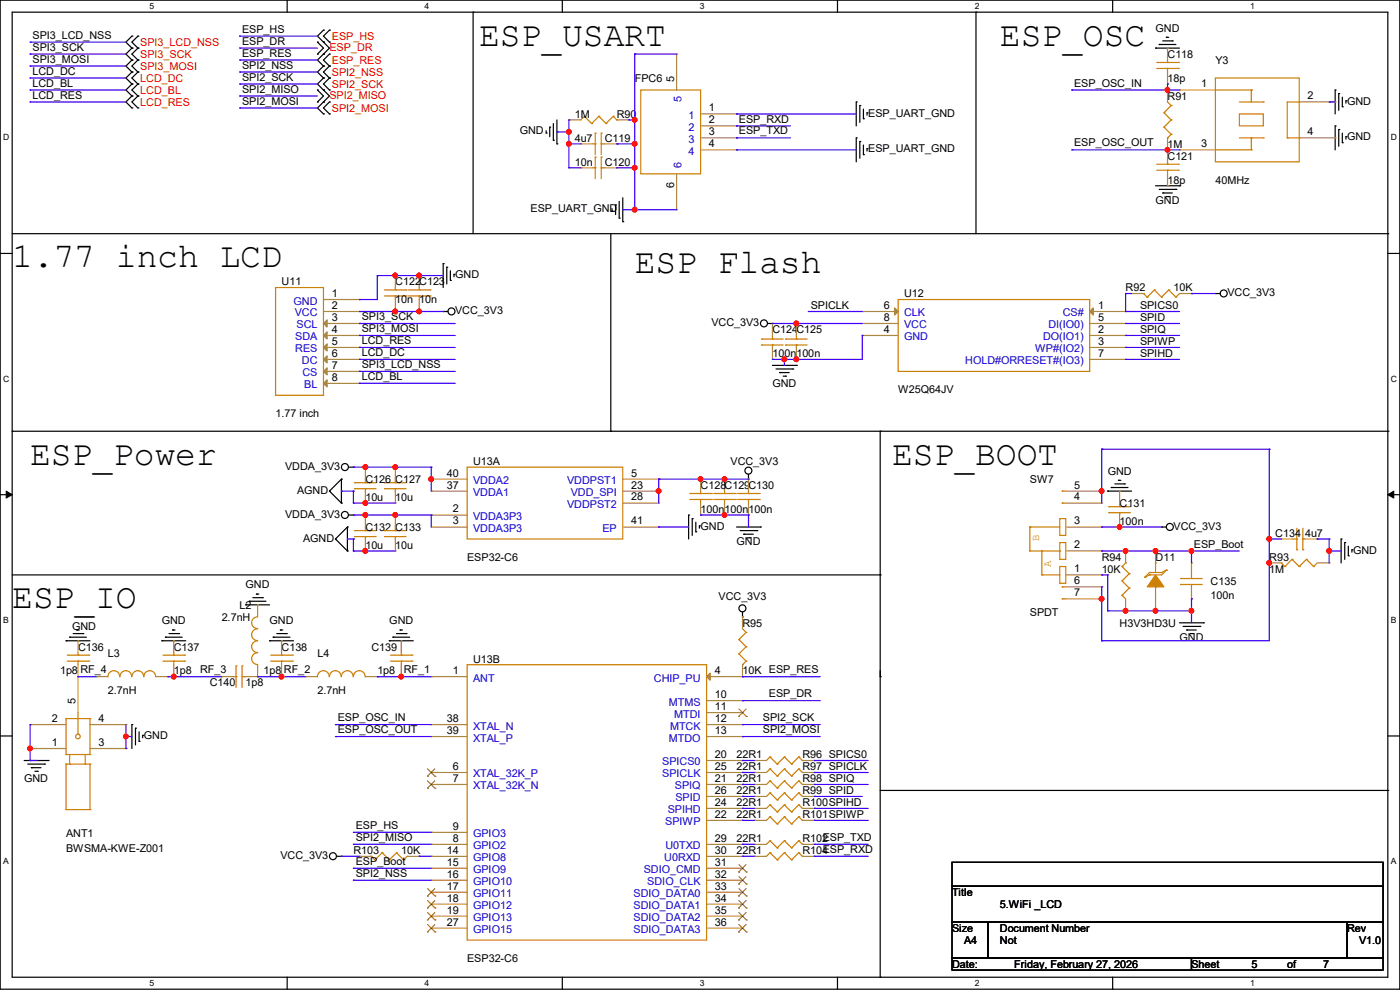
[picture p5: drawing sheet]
<svg xmlns="http://www.w3.org/2000/svg" width="297mm" height="210mm" viewBox="0 0 297 210" stroke-linecap="round" stroke-linejoin="round" font-family="sans-serif">
<defs><g id="words">
<g font-size="7.4">
<text x="101.6" y="9.7">ESP_USART</text>
<text x="212.1" y="9.7">ESP_OSC</text>
<text x="2.6" y="56.7">1.77 inch LCD</text>
<text x="134.7" y="58">ESP Flash</text>
<text x="6.4" y="98.6">ESP_Power</text>
<text x="189.3" y="98.6">ESP_BOOT</text>
<text x="2.6" y="129.1">ESP_IO</text>
</g>
<g font-size="2.3">
<text x="6.9" y="8.2">SPI3_LCD_NSS</text>
<text x="6.9" y="10.8">SPI3_SCK</text>
<text x="51.4" y="6.9">ESP_HS</text>
<text x="51.4" y="9.5">ESP_DR</text>
<text x="245.2" y="6.7">GND</text>
<text x="6.9" y="15.8">LCD_DC</text>
<text x="6.9" y="13.3">SPI3_MOSI</text>
<text x="51.4" y="12">ESP_RES</text>
<text x="51.4" y="14.6">SPI2_NSS</text>
<text x="51.4" y="17.1">SPI2_SCK</text>
<text x="134.7" y="17.4">FPC6</text>
<text x="143" y="17.3" transform="rotate(-90 143 17.3)">5</text>
<text x="247.7" y="12.3">C118</text>
<text x="247.7" y="17.4">18p</text>
<text x="257.9" y="13.5">Y3</text>
<text x="6.9" y="20.9">LCD_RES</text>
<text x="6.9" y="18.4">LCD_BL</text>
<text x="51.4" y="19.6">SPI2_MISO</text>
<text x="51.4" y="22.2">SPI2_MOSI</text>
<text x="150.4" y="23.6">1</text>
<text x="227.9" y="18.4">ESP_OSC_IN</text>
<text x="247.7" y="21.2">R91</text>
<text x="254.8" y="18.5">1</text>
<text x="277.4" y="21.1">2</text>
<text x="285.8" y="22.2">GND</text>
<text x="110.3" y="28.5">GND</text>
<text x="122" y="25">1M</text>
<text x="130.9" y="25">R90</text>
<text x="150.4" y="26.2">2</text>
<text x="150.4" y="28.7">3</text>
<text x="156.8" y="26">ESP_RXD</text>
<text x="156.8" y="28.5">ESP_TXD</text>
<text x="184.2" y="24.7">ESP_UART_GND</text>
<text x="277.4" y="28.7">4</text>
<text x="285.8" y="29.8">GND</text>
<text x="122" y="35.1">10n</text>
<text x="122" y="30.1">4u7</text>
<text x="128.3" y="35.1">C120</text>
<text x="128.3" y="30.1">C119</text>
<text x="150.4" y="31.2">4</text>
<text x="184.2" y="32.3">ESP_UART_GND</text>
<text x="227.9" y="31.1">ESP_OSC_OUT</text>
<text x="247.7" y="31.3">1M</text>
<text x="247.7" y="33.9">C121</text>
<text x="254.8" y="31.2">3</text>
<text x="143" y="39.9" transform="rotate(-90 143 39.9)">6</text>
<text x="247.7" y="38.9">18p</text>
<text x="257.9" y="38.9">40MHz</text>
<text x="112.6" y="45">ESP_UART_GND</text>
<text x="245.2" y="43.3">GND</text>
<text x="96.6" y="59">GND</text>
<text x="59.7" y="60.5">U11</text>
<text x="70.4" y="63">1</text>
<text x="70.4" y="65.5">2</text>
<text x="83.9" y="60.5">C122</text>
<text x="83.9" y="64.3">10n</text>
<text x="88.9" y="60.5">C123</text>
<text x="88.9" y="64.3">10n</text>
<text x="172" y="65.6">SPICLK</text>
<text x="187.5" y="65.5">6</text>
<text x="191.8" y="63.1">U12</text>
<text x="233" y="65.5">1</text>
<text x="238.8" y="61.8">R92</text>
<text x="241.9" y="65.6">SPICS0</text>
<text x="249" y="61.8">10K</text>
<text x="260.4" y="62.8">VCC_3V3</text>
<text x="70.4" y="68.1">3</text>
<text x="70.4" y="70.6">4</text>
<text x="76.8" y="67.9">SPI3_SCK</text>
<text x="76.8" y="70.4">SPI3_MOSI</text>
<text x="96.6" y="66.6">VCC_3V3</text>
<text x="150.9" y="69.2">VCC_3V3</text>
<text x="163.9" y="70.7">C124</text>
<text x="169" y="70.7">C125</text>
<text x="187.5" y="70.6">4</text>
<text x="187.5" y="68.1">8</text>
<text x="233" y="70.6">2</text>
<text x="233" y="68.1">5</text>
<text x="241.9" y="68.1">SPID</text>
<text x="241.9" y="70.7">SPIQ</text>
<text x="70.4" y="73.2">5</text>
<text x="70.4" y="75.7">6</text>
<text x="76.8" y="75.5">LCD_DC</text>
<text x="76.8" y="73">LCD_RES</text>
<text x="163.9" y="75.8">100n</text>
<text x="169" y="75.8">100n</text>
<text x="233" y="73.2">3</text>
<text x="233" y="75.7">7</text>
<text x="241.9" y="73.2">SPIWP</text>
<text x="241.9" y="75.7">SPIHD</text>
<text x="70.4" y="78.2">7</text>
<text x="70.4" y="80.8">8</text>
<text x="76.8" y="80.6">LCD_BL</text>
<text x="76.8" y="78.1">SPI3_LCD_NSS</text>
<text x="163.9" y="82.1">GND</text>
<text x="190.5" y="83.4">W25Q64JV</text>
<text x="58.5" y="88.5">1.77 inch</text>
<text x="60.5" y="99.7">VDDA_3V3</text>
<text x="94.8" y="101.1">40</text>
<text x="100.4" y="98.6">U13A</text>
<text x="133.9" y="101.1">5</text>
<text x="155" y="98.6">VCC_3V3</text>
<text x="235" y="100.7">GND</text>
<text x="63" y="104.7">AGND</text>
<text x="77.5" y="102.4">C126 C127</text>
<text x="77.5" y="106.3">10u</text>
<text x="83.9" y="106.3">10u</text>
<text x="94.8" y="103.6">37</text>
<text x="133.9" y="103.6">23</text>
<text x="133.9" y="106.2">28</text>
<text x="148.6" y="103.7">C128</text>
<text x="153.7" y="103.7">C129</text>
<text x="158.8" y="103.7">C130</text>
<text x="218.5" y="102.4">SW7</text>
<text x="227.9" y="106.2">4</text>
<text x="227.9" y="103.6">5</text>
<text x="237.5" y="107.5">C131</text>
<text x="60.5" y="109.8">VDDA_3V3</text>
<text x="77.5" y="112.6">C132 C133</text>
<text x="96.1" y="108.7">2</text>
<text x="96.1" y="111.3">3</text>
<text x="133.9" y="111.3">41</text>
<text x="148.6" y="112.4">GND</text>
<text x="148.6" y="108.8">100n</text>
<text x="153.7" y="108.8">100n</text>
<text x="158.8" y="108.8">100n</text>
<text x="227.9" y="111.3">3</text>
<text x="237.5" y="111.3">100n</text>
<text x="249" y="112.4">VCC_3V3</text>
<text x="270.6" y="113.9">C134 4u7</text>
<text x="64.3" y="114.9">AGND</text>
<text x="77.5" y="116.4">10u</text>
<text x="83.9" y="116.4">10u</text>
<text x="99.1" y="119">ESP32-C6</text>
<text x="156.3" y="115.7">GND</text>
<text x="227.9" y="116.3">2</text>
<text x="233.7" y="119">R94</text>
<text x="245.2" y="119">D11</text>
<text x="253.3" y="116.2">ESP_Boot</text>
<text x="269.3" y="119">R93</text>
<text x="287.1" y="117.4">GND</text>
<text x="52.1" y="124.8">GND</text>
<text x="227.9" y="124">6</text>
<text x="227.9" y="121.4">1</text>
<text x="233.7" y="121.5">10K</text>
<text x="256.8" y="124">C135</text>
<text x="269.3" y="121.5">1M</text>
<text x="47" y="131.7">2.7nH</text>
<text x="50.8" y="129.1">L2</text>
<text x="152.4" y="127.3">VCC_3V3</text>
<text x="218.5" y="130.6">SPDT</text>
<text x="227.9" y="126.5">7</text>
<text x="256.8" y="127.1">100n</text>
<text x="15.3" y="133.7">GND</text>
<text x="34.3" y="132.4">GND</text>
<text x="57.2" y="132.4">GND</text>
<text x="82.6" y="132.4">GND</text>
<text x="157.5" y="132.9">R95</text>
<text x="237.5" y="132.9">H3V3HD3U</text>
<text x="250.2" y="136">GND</text>
<text x="12.7" y="143.1">1p8</text>
<text x="16.6" y="138">C136</text>
<text x="17.1" y="142.8">RF_4</text>
<text x="22.9" y="139.3">L3</text>
<text x="36.9" y="138">C137</text>
<text x="36.9" y="143.1">1p8</text>
<text x="42.5" y="142.8">RF_3</text>
<text x="55.9" y="143.1">1p8</text>
<text x="59.7" y="138">C138</text>
<text x="60.2" y="142.8">RF_2</text>
<text x="67.4" y="139.3">L4</text>
<text x="78.8" y="138">C139</text>
<text x="80.1" y="143.1">1p8</text>
<text x="85.6" y="142.8">RF_1</text>
<text x="96.1" y="143">1</text>
<text x="100.4" y="140.5">U13B</text>
<text x="151.7" y="143">4</text>
<text x="157.5" y="143.1">10K ESP_RES</text>
<text x="16" y="149.4" transform="rotate(-90 16 149.4)">5</text>
<text x="22.9" y="147.2">2.7nH</text>
<text x="44.5" y="145.6">C140</text>
<text x="52.1" y="145.6">1p8</text>
<text x="67.4" y="147.2">2.7nH</text>
<text x="151.7" y="148.1">10</text>
<text x="163.1" y="147.9">ESP_DR</text>
<text x="11" y="153.2">2</text>
<text x="20.9" y="153.2">4</text>
<text x="71.7" y="153">ESP_OSC_IN</text>
<text x="71.7" y="155.5">ESP_OSC_OUT</text>
<text x="94.8" y="153.2">38</text>
<text x="94.8" y="155.7">39</text>
<text x="151.7" y="150.6">11</text>
<text x="151.7" y="153.2">12</text>
<text x="151.7" y="155.7">13</text>
<text x="161.8" y="153">SPI2_SCK</text>
<text x="161.8" y="155.5">SPI2_MOSI</text>
<text x="11" y="158.2">1</text>
<text x="20.9" y="158.2">3</text>
<text x="30.5" y="156.8">GND</text>
<text x="151.7" y="160.8">20</text>
<text x="156.3" y="160.9">22R1</text>
<text x="170.2" y="160.9">R96 SPICS0</text>
<text x="5.1" y="165.9">GND</text>
<text x="96.1" y="163.3">6</text>
<text x="96.1" y="165.9">7</text>
<text x="151.7" y="165.9">21</text>
<text x="151.7" y="163.3">25</text>
<text x="156.3" y="165.9">22R1</text>
<text x="156.3" y="163.4">22R1</text>
<text x="170.2" y="165.9">R98 SPIQ</text>
<text x="170.2" y="163.4">R97 SPICLK</text>
<text x="151.7" y="173.5">22</text>
<text x="151.7" y="170.9">24</text>
<text x="151.7" y="168.4">26</text>
<text x="156.3" y="168.5">22R1</text>
<text x="156.3" y="171">22R1</text>
<text x="156.3" y="173.6">22R1</text>
<text x="170.2" y="168.5">R99 SPID</text>
<text x="170.2" y="171">R100SPIHD</text>
<text x="170.2" y="173.6">R101SPIWP</text>
<text x="14" y="177.6">ANT1</text>
<text x="75.5" y="175.9">ESP_HS</text>
<text x="75.5" y="178.4">SPI2_MISO</text>
<text x="96.1" y="178.6">8</text>
<text x="96.1" y="176">9</text>
<text x="151.7" y="178.6">29</text>
<text x="156.3" y="178.6">22R1</text>
<text x="170.2" y="178.6">R102</text>
<text x="174.5" y="178.4">ESP_TXD</text>
<text x="14" y="180.7">BWSMA-KWE-Z001</text>
<text x="59.5" y="182.2">VCC_3V3</text>
<text x="75" y="181.2">R103</text>
<text x="75.5" y="183.5">ESP_Boot</text>
<text x="85.1" y="181.2">10K</text>
<text x="94.8" y="181.1">14</text>
<text x="94.8" y="183.6">15</text>
<text x="151.7" y="181.1">30</text>
<text x="151.7" y="183.6">31</text>
<text x="156.3" y="181.2">22R1</text>
<text x="170.2" y="181.2">R104</text>
<text x="174.5" y="180.9">ESP_RXD</text>
<text x="75.5" y="186">SPI2_NSS</text>
<text x="94.8" y="186.2">16</text>
<text x="94.8" y="188.7">17</text>
<text x="94.8" y="191.3">18</text>
<text x="151.7" y="186.2">32</text>
<text x="151.7" y="188.7">33</text>
<text x="151.7" y="191.3">34</text>
<text x="202" y="190.1">Title</text>
<text x="94.8" y="193.8">19</text>
<text x="94.8" y="196.3">27</text>
<text x="151.7" y="193.8">35</text>
<text x="151.7" y="196.3">36</text>
<text x="202" y="197.7">Size</text>
<text x="212.1" y="197.7">Document Number</text>
<text x="212.1" y="192.6">5.WiFi _LCD</text>
<text x="285.8" y="197.7">Rev</text>
<text x="204.5" y="200.2">A4</text>
<text x="212.1" y="200.2">Not</text>
<text x="288.3" y="200.2">V1.0</text>
<text x="99.1" y="204">ESP32-C6</text>
<text x="202" y="205.3">Date:</text>
<text x="215.2" y="205.3">Friday, February 27, 2026</text>
<text x="252.8" y="205.3">Sheet</text>
<text x="265.5" y="205.3">5</text>
<text x="273.1" y="205.3">of</text>
<text x="280.7" y="205.3">7</text>
</g>
<g font-size="2.3" fill="#f00">
<text x="29.8" y="9.7">SPI3_LCD_NSS</text>
<text x="69.9" y="10.8">ESP_DR</text>
<text x="70.4" y="8.5">ESP_HS</text>
<text x="29.8" y="12.3">SPI3_SCK</text>
<text x="29.8" y="14.8">SPI3_MOSI</text>
<text x="29.8" y="17.4">LCD_DC</text>
<text x="70.4" y="13.5">ESP_RES</text>
<text x="70.4" y="16.1">SPI2_NSS</text>
<text x="29.8" y="19.9">LCD_BL</text>
<text x="29.8" y="22.4">LCD_RES</text>
<text x="69.9" y="20.9">SPI2_MISO</text>
<text x="70.4" y="18.6">SPI2_SCK</text>
<text x="70.4" y="23.7">SPI2_MOSI</text>
</g>
<g font-size="2.3" fill="#00c">
<text x="144.6" y="21.6" transform="rotate(-90 144.6 21.6)">5</text>
<text x="146.1" y="25.2">1</text>
<text x="146.1" y="27.8">2</text>
<text x="144.6" y="35.6" transform="rotate(-90 144.6 35.6)">6</text>
<text x="146.1" y="30.3">3</text>
<text x="146.1" y="32.9">4</text>
<text x="62.3" y="64.6">GND</text>
<text x="62.5" y="67.1">VCC</text>
<text x="62.9" y="69.7">SCL</text>
<text x="191.8" y="67.1">CLK</text>
<text x="191.8" y="69.7">VCC</text>
<text x="222.4" y="69.7">DI(IO0)</text>
<text x="225.5" y="67.1">CS#</text>
<text x="62.7" y="72.2">SDA</text>
<text x="62.7" y="74.8">RES</text>
<text x="64.1" y="77.3">DC</text>
<text x="191.8" y="72.2">GND</text>
<text x="204.8" y="77.3">HOLD#ORRESET#(IO3)</text>
<text x="219.6" y="74.8">WP#(IO2)</text>
<text x="221.3" y="72.2">DO(IO1)</text>
<text x="64.2" y="79.8">CS</text>
<text x="64.6" y="82.4">BL</text>
<text x="100.4" y="105.2">VDDA1</text>
<text x="100.4" y="102.7">VDDA2</text>
<text x="120.3" y="102.7">VDDPST1</text>
<text x="120.3" y="107.8">VDDPST2</text>
<text x="121.1" y="105.2">VDD_SPI</text>
<text x="100.4" y="110.3">VDDA3P3</text>
<text x="100.4" y="112.9">VDDA3P3</text>
<text x="127.8" y="112.9">EP</text>
<text x="100.4" y="144.6">ANT</text>
<text x="138.7" y="144.6">CHIP_PU</text>
<text x="141.9" y="149.7">MTMS</text>
<text x="100.4" y="154.8">XTAL_N</text>
<text x="142.2" y="154.8">MTCK</text>
<text x="143" y="152.2">MTDI</text>
<text x="100.4" y="157.3">XTAL_P</text>
<text x="141.9" y="157.3">MTDO</text>
<text x="100.4" y="164.9">XTAL_32K_P</text>
<text x="100.4" y="167.5">XTAL_32K_N</text>
<text x="140.5" y="162.4">SPICS0</text>
<text x="140.5" y="164.9">SPICLK</text>
<text x="143.2" y="167.5">SPIQ</text>
<text x="141.6" y="172.5">SPIHD</text>
<text x="143.3" y="170">SPID</text>
<text x="100.4" y="177.6">GPIO3</text>
<text x="141.1" y="175.1">SPIWP</text>
<text x="100.4" y="180.2">GPIO2</text>
<text x="100.4" y="182.7">GPIO8</text>
<text x="100.4" y="185.2">GPIO9</text>
<text x="136.6" y="185.2">SDIO_CMD</text>
<text x="140.9" y="182.7">U0RXD</text>
<text x="141.2" y="180.2">U0TXD</text>
<text x="100.4" y="187.8">GPIO10</text>
<text x="100.4" y="190.3">GPIO11</text>
<text x="134.4" y="190.3">SDIO_DATA0</text>
<text x="137.3" y="187.8">SDIO_CLK</text>
<text x="100.4" y="192.9">GPIO12</text>
<text x="100.4" y="195.4">GPIO13</text>
<text x="100.4" y="197.9">GPIO15</text>
<text x="134.4" y="192.9">SDIO_DATA1</text>
<text x="134.4" y="195.4">SDIO_DATA2</text>
<text x="134.4" y="197.9">SDIO_DATA3</text>
</g>
<g font-size="2.3" fill="#cc8006">
<text x="220.4" y="114.8" transform="rotate(-90 220.4 114.8)">B</text>
<text x="223" y="120.2" transform="rotate(-90 223 120.2)">A</text>
</g>
<g font-size="1.8">
<text x="31.7" y="1.9">5</text>
<text x="90.1" y="1.9">4</text>
<text x="148.5" y="1.9">3</text>
<text x="206.8" y="1.9">2</text>
<text x="265.2" y="1.9">1</text>
<text x=".7" y="29.8">D</text>
<text x="295.1" y="29.8">D</text>
<text x=".7" y="80.9">C</text>
<text x="295.1" y="80.9">C</text>
<text x=".7" y="132.1">B</text>
<text x="295.1" y="132.1">B</text>
<text x=".7" y="183.3">A</text>
<text x="295.1" y="183.3">A</text>
<text x="31.7" y="209.2">5</text>
<text x="90.1" y="209.2">4</text>
<text x="148.5" y="209.2">3</text>
<text x="206.8" y="209.2">2</text>
<text x="265.2" y="209.2">1</text>
</g>
</g></defs>
<path d="M0 0h297v209.8h-297zM2.6 2.6h291.8v204.7h-291.8z" fill="none" stroke="#000" stroke-width=".25"/>
<g fill="#fff">
<path d="M31.7 .3h1v2h-1z"/>
<path d="M31.7 207.6h1v1.9h-1z"/>
</g>
<path d="M60.9 0v2.6M60.9 207.3v2.5" fill="none" stroke="#000" stroke-width=".25"/>
<g fill="#fff">
<path d="M90.1 .3h1v2h-1z"/>
<path d="M90.1 207.6h1v1.9h-1z"/>
</g>
<path d="M119.3 0v2.6M119.3 207.3v2.5" fill="none" stroke="#000" stroke-width=".25"/>
<g fill="#fff">
<path d="M148.5 .3h.9v2h-.9z"/>
<path d="M148.5 207.6h.9v1.9h-.9z"/>
</g>
<path d="M177.7 0v2.6M177.7 207.3v2.5" fill="none" stroke="#000" stroke-width=".25"/>
<g fill="#fff">
<path d="M206.8 .3h1v2h-1z"/>
<path d="M206.8 207.6h1v1.9h-1z"/>
</g>
<path d="M236.1 0v2.6M236.1 207.3v2.5" fill="none" stroke="#000" stroke-width=".25"/>
<g fill="#fff">
<path d="M265.2 .3h1v2h-1z"/>
<path d="M265.2 207.6h1v1.9h-1z"/>
<path d="M.7 28.2h1.2v1.9h-1.2z"/>
<path d="M295.1 28.2h1.2v1.9h-1.2z"/>
<path d="M.7 79.3h1.2v2h-1.2z"/>
<path d="M295.1 79.3h1.2v2h-1.2z"/>
</g>
<path d="M0 53.8h2.6M294.4 53.8h2.6" fill="none" stroke="#000" stroke-width=".25"/>
<g fill="#fff">
<path d="M.7 130.5h1.2v2h-1.2z"/>
<path d="M295.1 130.5h1.1v2h-1.1z"/>
</g>
<path d="M0 104.9h2.6M294.4 104.9h2.6" fill="none" stroke="#000" stroke-width=".25"/>
<path d="M1.3 104.2l1.3 .7-1.3 .8zM294.4 104.9l1.3-.7v1.5z" fill="#000" stroke="#000" stroke-width=".21"/>
<g fill="#fff">
<path d="M.7 181.7h1.2v2h-1.2z"/>
<path d="M295.1 181.7h1.1v2h-1.1z"/>
</g>
<g fill="none" stroke="#000" stroke-width=".25">
<path d="M28 10.2h.1M28 12.7h.1M28 15.3h.1M28 17.8h.1M28 7.7h.1M28 10.2l-1.3 1.3 1.3 1.2M28 12.7l-1.3 1.3 1.3 1.3M28 15.3l-1.3 1.3 1.3 1.2M28 7.7l-1.3 1.2 1.3 1.3M28 17.8l-1.3 1.3 1.3 1.3M29.3 12.7h.1M29.3 10.2h.1"/>
<path d="M29.3 15.3h.1M29.3 17.8h.1M29.3 7.7h.1M29.3 10.2l-1.3 1.3 1.3 1.2M29.3 12.7l-1.3 1.3 1.3 1.3M29.3 15.3l-1.3 1.3 1.3 1.2M29.3 7.7l-1.3 1.2 1.3 1.3M29.3 17.8l-1.3 1.3 1.3 1.3M67.4 11.5h.1M67.4 8.9h.1M67.4 19.1h.1M67.4 8.9l1.2 1.3-1.2 1.3"/>
<path d="M67.4 19.1l1.2 1.3-1.2 1.2M68.6 6.4h.1M68.6 8.9h.1M68.6 11.5h.1M68.6 14h.1M68.6 16.6h.1M68.6 19.1h.1M68.6 6.4l-1.2 1.3 2.5 2.5-2.5 2.5 1.2 1.3M68.6 14l-1.2 1.3 1.2 1.3M68.6 16.6l-1.2 1.2 2.5 2.6-2.5 2.5 1.2 1.3M69.9 8.9h.1M69.9 6.4h.1"/>
<path d="M69.9 14h.1M69.9 11.5h.1M69.9 16.6h.1M69.9 19.1h.1M69.9 6.4l-1.3 1.3 1.3 1.2M69.9 11.5l-1.3 1.2 1.3 1.3M69.9 14l-1.3 1.3 1.3 1.3M69.9 16.6l-1.3 1.2 1.3 1.3M100.4 2.6h.1M100.4 2.6v47M207.1 2.6h.1M207.1 2.6v47"/>
<path d="M245.2 10.2h.1M245.2 10.2h5M245.9 9.4h.1M245.9 9.4h3.6M246.7 8.7h2M247.4 7.9h.1M247.4 7.9h.5M248.7 8.7h.1M283.3 19.1h.1M283.3 19.1v5.1M284 19.9h.1M284 19.9v3.5"/>
<path d="M28 20.4h.1M28 22.9h.1M28 20.4l-1.3 1.2 1.3 1.3M29.3 20.4h.1M29.3 22.9h.1M29.3 20.4l-1.3 1.2 1.3 1.3M67.4 21.6h.1M68.6 21.6h.1M68.6 24.2h.1M69.9 24.2h.1M69.9 21.6h.1M69.9 21.6l-1.3 1.3 1.3 1.3"/>
<path d="M115.9 28.2h.1M115.9 27.7v.5M116.6 27h.1M116.6 27v2M117.4 29.8h.1M117.4 26.2v3.6M118.2 30.5h.1M118.2 25.4v5.1M181.7 29.3h.1M181.7 21.6h.1M181.7 21.6v5.1M181.7 29.3v5"/>
<path d="M182.4 30h.1M182.4 22.4h.1M182.4 22.4v3.6M182.4 30v3.6M183.2 32.8h.1M183.2 25.2h.1M183.2 23.2v2M183.2 30.8v2M183.9 31.5h.1M183.9 23.9h.1M183.9 23.9v.5M183.9 31.5v.5"/>
<path d="M245.2 39.4h5M250.2 39.4h.1M283.3 26.7h.1M283.3 26.7v5.1M284 27.5h.1M284 27.5v3.5M284.8 22.6h.1M284.8 30.3h.1M284.8 20.6v2M284.8 28.2v2.1M285.5 21.4h.1M285.5 29h.1"/>
<path d="M285.5 21.4v.5M285.5 29v.5M2.6 49.6h291.8M94 55.9h.1M94 55.9v5.1M94.8 56.7h.1M94.8 56.7v3.5M95.5 59.5h.1M95.5 57.4v2.1M96.3 58.2h.1M96.3 58.2v.5M129.6 49.6v41.9"/>
<path d="M129.8 44.7h.1M129.8 44.2v.5M130.6 43.5h.1M130.6 43.5v2M131.4 46.3h.1M131.4 42.7v3.6M132.1 47h.1M132.1 42v5M245.9 40.2h3.6M246.7 40.9h.1M246.7 40.9h2M247.4 41.7h.5"/>
<path d="M247.9 41.7h.1M249.5 40.2h.1M294.4 49.6h.1M94 66.1h.1M94 66.1h1M162.9 68.6h1M163.9 68.6h.1M163.9 77.5h5.1M164.6 78.3h3.6M165.4 79h.1M165.4 79h2M166.2 79.8h.5"/>
<path d="M166.7 79.8h.1M168.2 78.3h.1M169 77.5h.1M257.9 62.3h.1M257.9 62.3h1M2.6 91.5h.1M2.6 91.5h292.1M74 99.1h1M75 99.1h.1M129.6 91.5h.1M186.7 91.5h.1M186.7 91.5v115.8"/>
<path d="M69.9 104.2h.1M69.9 104.2l2.5 2.5M71.2 114.3h.1M71.2 114.3l2.5 2.6M72.4 106.7h.1M72.4 101.6h.1M72.4 101.6v5.1M72.4 101.6l-2.5 2.6M73.7 116.9h.1M73.7 111.8h.1M73.7 111.8v5.1M73.7 111.8l-2.5 2.5"/>
<path d="M74 109.3h1M75 109.3h.1M146.1 109.3h.1M146.1 109.3v5M146.9 110h.1M146.9 110v3.6M147.6 112.8h.1M147.6 110.8v2M148.4 111.5h.1M148.4 111.5v.6M156.3 111.8h5M157 112.6h3.6"/>
<path d="M157.8 113.3h.1M157.8 113.3h2M158.5 114.1h.5M158.8 101.6h.1M158.8 100.6v1M159 114.1h.1M160.6 112.6h.1M161.3 111.8h.1M235 104.2h.1M235 104.2h5.1M235.8 103.4h.1M235.8 103.4h3.5"/>
<path d="M236.5 102.7h2M237.3 101.9h.1M237.3 101.9h.5M238.5 102.7h.1M246.4 111.8h.1M246.4 111.8h1M284.5 114.3h.1M284.5 114.3v5.1M285.3 115.1h.1M285.3 115.1v3.6M286 117.9h.1M286 115.9v2"/>
<path d="M286.8 116.6h.1M286.8 116.6v.5M2.6 122h184.1M14 135.9h.1M14 135.9h5.1M14.8 135.2h.1M14.8 135.2h3.5M15.5 134.4h2.1M16.3 133.6h.1M16.3 133.6h.5M17.6 134.4h.1M34.3 135.9h.1"/>
<path d="M34.3 135.9h5.1M35.1 135.2h.1M35.1 135.2h3.6M35.9 134.4h2M36.6 133.6h.1M36.6 133.6h.5M37.9 134.4h.1M52.1 128.3h.1M52.1 128.3h5.1M52.9 127.6h.1M52.9 127.6h3.5M53.6 126.8h2.1"/>
<path d="M54.4 126h.1M54.4 126h.5M55.7 126.8h.1M57.2 135.9h.1M57.2 135.9h5.1M58 135.2h.1M58 135.2h3.5M58.7 134.4h2M59.5 133.6h.1M59.5 133.6h.5M60.7 134.4h.1M82.6 135.9h.1"/>
<path d="M82.6 135.9h5.1M83.4 135.2h.1M83.4 135.2h3.5M84.1 134.4h2M84.9 133.6h.1M84.9 133.6h.5M86.1 134.4h.1M157.5 130.9h.1M157.5 129.8v1.1M186.7 122h.1M250.2 132.1h5.1M251 132.9h3.6"/>
<path d="M251.8 133.6h.1M251.8 133.6h2M252.5 134.4h.5M253 134.4h.1M254.6 132.9h.1M255.3 132.1h.1M0 156.1h2.6M28 153.7h.1M28 153.7v5.1M28.7 154.5h.1M28.7 154.5v3.5M29.5 157.3h.1"/>
<path d="M29.5 155.2v2.1M30.3 156h.1M30.3 156v.5M186.7 143.6h.1M294.4 156.1h2.6M5.1 161.3h5.1M5.9 162.1h3.5M6.6 162.9h.1M6.6 162.9h2.1M7.4 163.6h.5M7.9 163.6h.1M9.4 162.1h.1"/>
<path d="M10.2 161.3h.1M186.7 167.7h107.7M294.4 167.7h.1M71.4 181.7h1M72.4 181.7h.1M202 182.9h91.4v5.1h-91.4zM202 188h91.4v7.6h-91.4zM202 195.6h7.6v7.6h-7.6zM209.6 195.6h76.2v7.6h-76.2zM285.8 195.6h7.6v7.6h-7.6zM186.7 207.3h.1M202 203.2h50.8v2.6h-50.8z"/>
<path d="M252.8 203.2h40.6v2.6h-40.6z"/>
<circle cx="95.8" cy="66.1" r=".74"/>
<circle cx="162.1" cy="68.6" r=".74"/>
<circle cx="259.6" cy="62.3" r=".74"/>
<circle cx="73.2" cy="99.1" r=".74"/>
<circle cx="158.8" cy="99.8" r=".74"/>
<circle cx="73.2" cy="109.2" r=".74"/>
<circle cx="248.2" cy="111.8" r=".74"/>
<circle cx="157.5" cy="129.1" r=".74"/>
<circle cx="70.6" cy="181.6" r=".74"/>
</g>
<g fill="none" stroke="#cc8006" stroke-width=".25">
<path d="M135.9 19.1h12.7v17.8h-12.7zM245.4 14.5h4.6M245.4 13.3h4.6M247.7 13.3h.1M247.7 14.5h.1M247.7 12.7v.6M247.7 14.5v.8M250 14.5h.1M250 13.3h.1M257.9 16.6h17.7v17.7h-17.7zM257.9 19.1h7.6M265.5 19.1h.1"/>
<path d="M265.5 19.1v2.5M124 24.7h.1M124 24.7l-.8 .7M124 24.7l1.5 1.5M125.5 26.2h.1M125.8 35.6h.5M125.8 30.5h.5M126.3 35.6h.1M126.3 33.3h.1M126.3 30.5h.1M126.3 28.2h.1M126.3 28.2v4.6"/>
<path d="M126.3 33.3v4.6M127 24.7h.1M127 24.7l-1.5 1.5M127 24.7l1.6 1.5M127.6 33.3h.1M127.6 35.6h.1M127.6 28.2h.1M127.6 30.5h.1M127.6 35.6h.7M127.6 28.2v4.6M127.6 33.3v4.6M127.6 30.5h.7"/>
<path d="M128.6 26.2h.1M130.1 24.7h.1M130.1 24.7l-1.5 1.5M130.1 24.7l.8 .7M130.9 25.4h.1M245.4 36.1h4.6M245.4 34.8h4.6M246.9 23.9h.1M246.9 27h.1M246.9 23.9l1.6 1.5M246.9 27l1.6 1.5M247.7 29.3h.1"/>
<path d="M247.7 34.8h.1M247.7 36.1h.1M247.7 21.6l.8 .8M247.7 34.3v.5M247.7 36.1v.8M248.5 22.4h.1M248.5 25.4h.1M248.5 28.5h.1M248.5 22.4l-1.6 1.5M248.5 25.4l-1.6 1.6M248.5 28.5l-.8 .8M250 36.1h.1"/>
<path d="M250 34.8h.1M257.9 31.8h7.6M262.9 24.2h5.1v2.5h-5.1zM262.9 21.6h5.1M262.9 29.3h5.1M265.5 31.8h.1M265.5 29.3h.1M265.5 29.3v2.5M268 21.6h.1M268 29.3h.1M273.1 29.3h.1M273.1 29.3h2.5"/>
<path d="M275.6 29.3h.1M275.6 21.6h.1M275.6 21.6h-2.5v7.7M58.5 61h10.1v22.9h-10.1zM81.6 62.8h4.5M81.6 61.5h4.5M83.9 61.5h.1M83.9 62.8h.1M83.9 61v.5M83.9 62.8v.7M86.1 62.8h.1M86.1 61.5h.1"/>
<path d="M86.7 62.8h4.5M86.7 61.5h4.5M88.9 61.5h.1M88.9 62.8h.1M88.9 61v.5M88.9 62.8v.7M91.2 62.8h.1M91.2 61.5h.1M161.6 71.9h.1M161.6 73.2h.1M161.6 71.9h4.6M161.6 73.2h4.6"/>
<path d="M163.9 73.2h.1M163.9 71.9h.1M163.9 71.2v.7M163.9 73.2v.5M166.7 71.9h.1M166.7 73.2h.1M166.7 71.9h4.5M166.7 73.2h4.5M169 73.2h.1M169 71.9h.1M169 71.2v.7M169 73.2v.5"/>
<path d="M190.5 63.5h40.7v15.3h-40.7zM242.6 62.3h.1M242.6 62.3l.8 .7M243.4 63h.1M244.9 61.5h.1M244.9 61.5l1.5 1.5M244.9 61.5l-1.5 1.5M246.4 63h.1M247.9 61.5h.1M247.9 61.5l1.6 1.5M247.9 61.5l-1.5 1.5M249.5 63h.1"/>
<path d="M250.2 62.3l-.7 .7M99.1 99.1h33v15.2h-33zM75.2 102.4h.1M75.2 103.7h.1M75.2 112.6h.1M75.2 113.8h.1M75.2 102.4h4.6M75.2 103.7h4.6M75.2 112.6h4.6M75.2 113.8h4.6M77.5 103.7h.1M77.5 102.4h.1"/>
<path d="M77.5 113.8h.1M77.5 112.6h.1M77.5 101.6v.8M77.5 103.7v.5M77.5 111.8v.8M77.5 113.8v.5M81.6 102.4h.1M81.6 103.7h.1M81.6 112.6h.1M81.6 113.8h.1M81.6 102.4h4.5M81.6 103.7h4.5"/>
<path d="M81.6 112.6h4.5M81.6 113.8h4.5M83.9 103.7h.1M83.9 102.4h.1M83.9 113.8h.1M83.9 112.6h.1M83.9 101.6v.8M83.9 103.7v.5M83.9 111.8v.8M83.9 113.8v.5M146.3 106h4.6M146.3 104.7h4.6"/>
<path d="M148.6 104.7h.1M148.6 106h.1M148.6 104.2v.5M148.6 106v.7M150.9 106h.1M150.9 104.7h.1M151.4 106h4.6M151.4 104.7h4.6M153.7 104.7h.1M153.7 106h.1M153.7 104.2v.5M153.7 106v.7"/>
<path d="M156 106h.1M156 104.7h.1M156.5 106h4.6M156.5 104.7h4.6M158.8 104.7h.1M158.8 106h.1M158.8 104.2v.5M158.8 106v.7M161.1 106h.1M161.1 104.7h.1M218.5 116.9h.1M218.5 111.8h.1"/>
<path d="M218.5 116.9h6.3M218.5 111.8v5.1M218.5 111.8h6.3M221 116.9h.1M221 116.9v5.1M224.8 115.1h1.3v3.6h-1.3zM224.8 110h1.3v3.6h-1.3zM224.8 116.9h.1M225.3 106.7h.1M225.3 104.2h.1M225.3 106.7h.8M225.3 104.2h.8"/>
<path d="M235.2 107.5h.1M235.2 108.8h.1M235.2 107.5h4.6M235.2 108.8h4.6M237.5 108.8h.1M237.5 107.5h.1M237.5 106.7v.8M237.5 108.8v.5M238.8 119.4h.1M238.8 119.4l-.8 .8M245.2 119.4h.1M245.2 119.4v2.1"/>
<path d="M271.8 119.4h.1M271.8 119.4l.8 .8M274.1 118.7h.1M274.1 118.7l1.5 1.5M274.1 118.7l-1.5 1.5M274.4 114.3h.7M275.1 116.6h.1M275.1 114.3h.1M275.1 112.1v4.5M276.4 114.3h.1M276.4 116.6h.1M276.4 114.3h.5"/>
<path d="M276.4 112.1v4.5M277.2 118.7h.1M277.2 118.7l1.5 1.5M277.2 118.7l-1.6 1.5M279.4 119.4l-.7 .8M14.3 139h4.5M16.6 139h.1M16.6 138.5v.5M18.8 139h.1M34.6 139h4.6M36.9 139h.1M36.9 138.5v.5"/>
<path d="M39.2 139h.1M54.7 138.5a1.25 1.25 0 0 0-1.3 1.2 1.25 1.25 0 0 0 1.3 1.3M54.7 135.9a1.25 1.25 0 0 0-1.3 1.3 1.25 1.25 0 0 0 1.3 1.2M54.7 133.4a1.25 1.25 0 0 0-1.3 1.2 1.25 1.25 0 0 0 1.3 1.3M54.7 130.9a1.25 1.25 0 0 0-1.3 1.2 1.25 1.25 0 0 0 1.3 1.2M57.4 139h4.6M59.7 139h.1M59.7 138.5v.5M62 139h.1M82.8 139h4.6M85.1 139h.1M85.1 138.5v.5"/>
<path d="M87.4 139h.1M156.8 135.7h.1M156.8 138.7h.1M156.8 135.7l1.5 1.5M156.8 138.7l1.5 1.6M157.5 133.4l.8 .8M158.3 134.2h.1M158.3 137.2h.1M158.3 134.2l-1.5 1.5M158.3 137.2l-1.5 1.5M221 122h.1M221 122h3.8"/>
<path d="M224.8 120.2h1.3v3.5h-1.3zM225.3 124.5h.1M225.3 127h.1M225.3 124.5h.8M225.3 127h.8M238 126.3h.1M238 123.2h.1M238 120.2h.1M238 126.3l.8 .7M238 123.2l1.6 1.6M238 120.2l1.6 1.5M239.6 124.8h.1"/>
<path d="M239.6 121.7h.1M239.6 124.8l-1.6 1.5M239.6 121.7l-1.6 1.5M242.9 122.5h.1M243.9 121.5h.1M243.9 122h.1M243.9 121.5l-1 1M243.9 122l-1 .5M245.2 124.5h.1M245.2 124.5v2.5M247.4 120.9h.1M247.4 120.9l-1 .6h-2.5"/>
<path d="M247.4 120.9l-1 1.1h-2.5M250.5 122.7h.1M250.5 124h.1M250.5 122.7h4.6M250.5 124h4.6M252.8 124h.1M252.8 122.7h.1M252.8 122v.7M252.8 124v.5M272.6 120.2h.1M275.6 120.2h.1M278.7 120.2h.1"/>
<path d="M14 152.4h.1M14 152.4v7.7M14 152.4h5.1M14.3 140.3h4.5M16.6 140.3h.1M16.6 155.7h.1M16.6 140.3v.7M16.6 151.2v4.5M18.8 140.3h.1M19.1 152.4h.1M19.1 152.4v7.7M25.4 143.6a1.25 1.25 0 0 0-1.2-1.3 1.25 1.25 0 0 0-1.3 1.3"/>
<path d="M27.9 143.6a1.25 1.25 0 0 0-1.2-1.3 1.25 1.25 0 0 0-1.3 1.3M33 143.6a1.27 1.27 0 0 0-1.2-1.3 1.27 1.27 0 0 0-1.3 1.3 1.25 1.25 0 0 0-1.3-1.3 1.25 1.25 0 0 0-1.2 1.3M34.6 140.3h4.6M36.9 140.3h.1M36.9 140.3v.7M39.2 140.3h.1M49.6 143.6h.5M50.1 143.6h.1M50.1 141.3h.1M50.1 141.3v4.5M51.4 141.3h.1M51.4 143.6h.1"/>
<path d="M51.4 143.6h.7M51.4 141.3v4.5M57.4 140.3h4.6M59.7 140.3h.1M59.7 140.3v.7M62 140.3h.1M69.8 143.6a1.25 1.25 0 0 0-1.2-1.3 1.25 1.25 0 0 0-1.2 1.3M72.4 143.6a1.25 1.25 0 0 0-1.3-1.3 1.25 1.25 0 0 0-1.2 1.3M74.9 143.6a1.25 1.25 0 0 0-1.2-1.3 1.25 1.25 0 0 0-1.3 1.3M77.5 143.6a1.25 1.25 0 0 0-1.3-1.3 1.25 1.25 0 0 0-1.2 1.3M82.8 140.3h4.6M85.1 140.3h.1"/>
<path d="M85.1 140.3v.7M87.4 140.3h.1M99.1 141h50.8v58.4h-50.8zM157.5 141h.1M158.3 140.3h.1M158.3 140.3l-.8 .7M14 160.1h.1M14 162.1h.1M14 171.7h.1M14 162.1v9.6M14 160.1h5.1M14 162.1h5.1"/>
<path d="M14 171.7h5.1M14.8 162.1h.1M14.8 160.1v2M18.1 162.1h.1M18.1 160.1v2M19.1 160.1h.1M19.1 162.1h.1M19.1 171.7h.1M19.1 162.1v9.6M163.4 165.7h.1M163.4 168.2h.1M163.4 160.6h.1"/>
<path d="M163.4 178.4h.1M163.4 163.1h.1M163.4 170.7h.1M163.4 173.3h.1M163.4 165.7l-.8 .7M163.4 165.7l1.5 1.5M163.4 168.2l-.8 .8M163.4 168.2l1.5 1.5M163.4 160.6l-.8 .7M163.4 160.6l1.5 1.5M163.4 178.4l-.8 .7M163.4 178.4l1.5 1.5"/>
<path d="M163.4 163.1l-.8 .8M163.4 163.1l1.5 1.5M163.4 170.7l-.8 .8M163.4 170.7l1.5 1.6M163.4 173.3l-.8 .7M163.4 173.3l1.5 1.5M164.9 167.2h.1M164.9 169.7h.1M164.9 162.1h.1M164.9 179.9h.1M164.9 164.6h.1M164.9 172.3h.1"/>
<path d="M164.9 174.8h.1M166.4 165.7h.1M166.4 168.2h.1M166.4 160.6h.1M166.4 178.4h.1M166.4 163.1h.1M166.4 170.7h.1M166.4 173.3h.1M166.4 165.7l-1.5 1.5M166.4 165.7l1.5 1.5M166.4 168.2l-1.5 1.5M166.4 168.2l1.5 1.5"/>
<path d="M166.4 160.6l-1.5 1.5M166.4 160.6l1.5 1.5M166.4 178.4l-1.5 1.5M166.4 178.4l1.5 1.5M166.4 163.1l-1.5 1.5M166.4 163.1l1.5 1.5M166.4 170.7l-1.5 1.6M166.4 170.7l1.5 1.6M166.4 173.3l-1.5 1.5M166.4 173.3l1.5 1.5M167.9 167.2h.1M167.9 169.7h.1"/>
<path d="M167.9 162.1h.1M167.9 179.9h.1M167.9 164.6h.1M167.9 172.3h.1M167.9 174.8h.1M169.5 165.7h.1M169.5 168.2h.1M169.5 160.6h.1M169.5 178.4h.1M169.5 163.1h.1M169.5 170.7h.1M169.5 173.3h.1"/>
<path d="M169.5 165.7l-1.6 1.5M169.5 165.7l.7 .7M169.5 168.2l-1.6 1.5M169.5 168.2l.7 .8M169.5 160.6l-1.6 1.5M169.5 160.6l.7 .7M169.5 178.4l-1.6 1.5M169.5 178.4l.7 .7M169.5 163.1l-1.6 1.5M169.5 163.1l.7 .8M169.5 170.7l-1.6 1.6M169.5 170.7l.7 .8"/>
<path d="M169.5 173.3l-1.6 1.5M169.5 173.3l.7 .7M170.2 166.4h.1M170.2 169h.1M170.2 161.3h.1M170.2 179.1h.1M170.2 163.9h.1M170.2 171.5h.1M170.2 174h.1M78.8 181.7h.1M78.8 181.7l.7 .7M79.5 182.4h.1"/>
<path d="M81.1 180.9h.1M81.1 180.9l1.5 1.5M81.1 180.9l-1.6 1.5M82.6 182.4h.1M84.1 180.9h.1M84.1 180.9l1.5 1.5M84.1 180.9l-1.5 1.5M85.6 182.4h.1M86.4 181.7l-.8 .7M163.4 180.9h.1M163.4 180.9l-.8 .8M163.4 180.9l1.5 1.5"/>
<path d="M164.9 182.4h.1M166.4 180.9h.1M166.4 180.9l-1.5 1.5M166.4 180.9l1.5 1.5M167.9 182.4h.1M169.5 180.9h.1M169.5 180.9l-1.6 1.5M169.5 180.9l.7 .8M170.2 181.7h.1"/>
<circle cx="16.5" cy="156.2" r=".49"/>
</g>
<g fill="none" stroke="#a84" stroke-width=".25">
<path d="M143.6 11.5h.1M143.6 11.5v7.6M247.7 19.1h.1M247.7 10.2h.1M247.7 17.8h.1M247.7 10.2v2.5M247.7 15.3v2.5M247.7 19.1v2.5M250.2 19.1h.1M250.2 19.1h7.7M120.7 25.4h.1M120.7 25.4h2.5"/>
<path d="M123.2 35.6h.1M123.2 30.5h.1M123.2 35.6h2.6M123.2 30.5h2.6M128.3 35.6h2.6M128.3 30.5h2.6M130.9 35.6h.1M130.9 30.5h.1M130.9 25.4h2.5M133.4 25.4h.1M143.6 36.9v7.6M148.6 24.2h7.7"/>
<path d="M148.6 26.7h7.7M148.6 29.3h7.7M148.6 31.8h7.7M156.3 24.2h.1M156.3 26.7h.1M156.3 29.3h.1M156.3 31.8h.1M247.7 31.8h.1M247.7 39.4h.1M247.7 29.3v5M247.7 36.9v2.5M250.2 31.8h.1"/>
<path d="M250.2 31.8h7.7M275.6 29.3h7.7M275.6 21.6h7.7M283.3 21.6h.1M283.3 29.3h.1M83.9 58.5h.1M83.9 58.5v2.5M88.9 58.5h.1M88.9 58.5v2.5M143.6 44.5h.1M68.6 66.1h7.6M68.6 71.2h7.6"/>
<path d="M68.6 73.7h7.6M68.6 68.6h7.6M68.6 76.2h7.6M68.6 63.5h7.6M68.6 78.8h7.6M76.2 63.5h.1M76.2 66.1h.1M76.2 68.6h.1M76.2 71.2h.1M76.2 73.7h.1M76.2 76.2h.1M76.2 78.8h.1"/>
<path d="M83.9 66.1h.1M83.9 63.5v2.6M88.9 66.1h.1M88.9 63.5v2.6M163.9 76.2h.1M163.9 68.6h.1M163.9 68.6v2.6M163.9 73.7v2.5M169 76.2h.1M169 68.6h.1M169 68.6v2.6M169 73.7v2.5"/>
<path d="M182.9 71.2h.1M182.9 66.1h.1M182.9 68.6h.1M182.9 66.1h7.6M182.9 71.2h7.6M182.9 68.6h7.6M231.2 66.1h7.6M231.2 71.2h7.6M231.2 73.7h7.6M231.2 68.6h7.6M231.2 76.2h7.6M238.8 66.1h.1"/>
<path d="M238.8 71.2h.1M238.8 73.7h.1M238.8 68.6h.1M238.8 76.2h.1M240.1 62.3h.1M240.1 62.3h2.5M250.2 62.3h2.6M252.8 62.3h.1M68.6 81.3h7.6M76.2 81.3h.1M77.5 99.1h.1M77.5 99.1v2.5"/>
<path d="M83.9 99.1h.1M83.9 99.1v2.5M77.5 106.7h.1M77.5 116.9h.1M77.5 109.3h.1M77.5 104.2v2.5M77.5 109.3v2.5M77.5 114.3v2.6M83.9 106.7h.1M83.9 116.9h.1M83.9 109.3h.1M83.9 104.2v2.5"/>
<path d="M83.9 109.3v2.5M83.9 114.3v2.6M91.5 109.3h.1M91.5 111.8h.1M91.5 104.2h.1M91.5 101.6h.1M91.5 111.8h7.6M91.5 104.2h7.6M91.5 109.3h7.6M91.5 101.6h7.6M132.1 111.8h7.6M132.1 106.7h7.6"/>
<path d="M132.1 104.2h7.6M132.1 101.6h7.6M139.7 101.6h.1M139.7 104.2h.1M139.7 106.7h.1M139.7 111.8h.1M148.6 101.6h.1M148.6 109.3h.1M148.6 101.6v2.6M148.6 106.7v2.6M153.7 101.6h.1M153.7 109.3h.1"/>
<path d="M153.7 101.6v2.6M153.7 106.7v2.6M158.8 101.6h.1M158.8 109.3h.1M158.8 101.6v2.6M158.8 106.7v2.6M226.1 116.9h7.6M226.1 111.8h7.6M226.1 106.7h7.6M226.1 104.2h7.6M233.7 116.9h.1M233.7 111.8h.1"/>
<path d="M233.7 106.7h.1M233.7 104.2h.1M237.5 111.8h.1M237.5 104.2h.1M237.5 104.2v2.5M237.5 109.3v2.5M238.8 116.9h.1M238.8 116.9v2.5M245.2 116.9h.1M245.2 116.9v2.5M252.8 119.4h.1M252.8 119.4v2.6"/>
<path d="M269.3 119.4h.1M269.3 119.4h2.5M271.8 114.3h.1M271.8 114.3h2.6M276.9 114.3h2.5M279.4 114.3h.1M279.4 119.4h2.6M282 119.4h.1M16.6 135.9h.1M16.6 135.9v2.6M36.9 135.9h.1M36.9 135.9v2.6"/>
<path d="M54.7 128.3h.1M54.7 128.3v2.6M59.7 135.9h.1M59.7 135.9v2.6M85.1 135.9h.1M85.1 135.9v2.6M157.5 130.9h.1M157.5 130.9v2.5M226.1 127h7.6M226.1 124.5h7.6M226.1 122h7.6M233.7 127h.1"/>
<path d="M233.7 124.5h.1M233.7 122h.1M238.8 129.6h.1M238.8 127v2.6M245.2 129.6h.1M245.2 127v2.6M252.8 127h.1M252.8 124.5v2.5M6.4 158.8h.1M6.4 153.7h.1M6.4 153.7h7.6M6.4 158.8h7.6"/>
<path d="M16.6 143.6h.1M16.6 141v10.2M19.1 153.7h7.6M19.1 158.8h7.6M20.4 143.6h.1M20.4 143.6h2.5M26.7 158.8h.1M26.7 153.7h.1M33.1 143.6h2.5M35.6 143.6h.1M36.9 143.6h.1M36.9 141v2.6"/>
<path d="M47 143.6h.1M47 143.6h2.6M52.1 143.6h2.6M54.7 143.6h.1M54.7 141v2.6M59.7 143.6h.1M59.7 141v2.6M64.8 143.6h.1M64.8 143.6h2.6M77.5 143.6h2.6M80.1 143.6h.1M85.1 143.6h.1"/>
<path d="M85.1 141v2.6M91.5 153.7h.1M91.5 156.3h.1M91.5 143.6h.1M91.5 143.6h7.6M91.5 153.7h7.6M91.5 156.3h7.6M149.9 143.6h7.6M149.9 148.6h7.6M149.9 151.2h7.6M149.9 153.7h7.6M149.9 156.3h7.6"/>
<path d="M157.5 143.6h.1M157.5 148.6h.1M157.5 151.2h.1M157.5 153.7h.1M157.5 156.3h.1M157.5 141v2.6M91.5 163.9h.1M91.5 166.4h.1M91.5 179.1h.1M91.5 176.6h.1M91.5 166.4h7.6M91.5 163.9h7.6"/>
<path d="M91.5 179.1h7.6M91.5 176.6h7.6M149.9 166.4h7.6M149.9 169h7.6M149.9 161.3h7.6M149.9 163.9h7.6M149.9 179.1h7.6M149.9 174h7.6M149.9 171.5h7.6M157.5 161.3h.1M157.5 166.4h.1M157.5 174h.1"/>
<path d="M157.5 171.5h.1M157.5 163.9h.1M157.5 169h.1M157.5 179.1h.1M160.1 166.4h.1M160.1 169h.1M160.1 161.3h.1M160.1 179.1h.1M160.1 163.9h.1M160.1 171.5h.1M160.1 174h.1M160.1 166.4h2.5"/>
<path d="M160.1 169h2.5M160.1 161.3h2.5M160.1 163.9h2.5M160.1 179.1h2.5M160.1 174h2.5M160.1 171.5h2.5M170.2 166.4h2.6M170.2 169h2.6M170.2 161.3h2.6M170.2 163.9h2.6M170.2 179.1h2.6M170.2 174h2.6"/>
<path d="M170.2 171.5h2.6M172.8 166.4h.1M172.8 169h.1M172.8 161.3h.1M172.8 179.1h.1M172.8 163.9h.1M172.8 171.5h.1M172.8 174h.1M76.2 181.7h.1M76.2 181.7h2.6M86.4 181.7h2.5M88.9 181.7h.1"/>
<path d="M91.5 181.7h.1M91.5 184.2h.1M91.5 186.7h.1M91.5 189.3h.1M91.5 191.8h.1M91.5 194.4h.1M91.5 196.9h.1M91.5 181.7h7.6M91.5 184.2h7.6M91.5 186.7h7.6M91.5 189.3h7.6M91.5 191.8h7.6"/>
<path d="M91.5 194.4h7.6M91.5 196.9h7.6M149.9 181.7h7.6M149.9 184.2h7.6M149.9 186.7h7.6M149.9 189.3h7.6M149.9 191.8h7.6M149.9 194.4h7.6M149.9 196.9h7.6M157.5 181.7h.1M157.5 184.2h.1M157.5 186.7h.1"/>
<path d="M157.5 189.3h.1M157.5 191.8h.1M157.5 194.4h.1M157.5 196.9h.1M160.1 181.7h.1M160.1 181.7h2.5M170.2 181.7h2.6M172.8 181.7h.1"/>
</g>
<path d="M245.2 122l1.7 2.5h-3.5z" fill-rule="evenodd" fill="#cc8006" stroke="#cc8006" stroke-width=".25"/>
<g fill="#a84" stroke="#a84" stroke-width=".25">
<path d="M149.9 143.6l.8-.8v1.5z"/>
<path d="M231.2 66.1l.7-.8v1.5z"/>
<path d="M189.8 65.3l.7 .8-.7 .7z"/>
<path d="M68.6 68.6l.8-.7v1.5z"/>
<path d="M68.6 71.2l.8-.8v1.5z"/>
<path d="M68.6 73.7l.8-.8v1.6z"/>
<path d="M68.6 76.2l.8-.7v1.5z"/>
<path d="M68.6 78.8l.8-.8v1.5z"/>
<path d="M68.6 81.3l.8-.7v1.5z"/>
</g>
<g fill="none" stroke="#804000" stroke-width=".21">
<path d="M156.7 152h.1M156.8 150.4l1.5 1.6M158.3 150.4l-1.6 1.6M158.3 152h.1M90.7 164.7h.1M90.7 167.2h.1M90.7 163.1l1.6 1.6M90.7 165.7l1.6 1.5M92.2 163.1l-1.5 1.6M92.2 165.7l-1.5 1.5M92.3 164.7h.1M92.3 167.2h.1"/>
<path d="M90.7 190.1h.1M90.7 192.6h.1M90.7 195.2h.1M90.7 197.7h.1M90.7 188.5l1.6 1.6M90.7 191.1l1.6 1.5M90.7 193.6l1.6 1.6M90.7 196.1l1.6 1.6M92.2 188.5l-1.5 1.6M92.2 191.1l-1.5 1.5M92.2 193.6l-1.5 1.6M92.2 196.1l-1.5 1.6"/>
<path d="M92.3 190.1h.1M92.3 192.6h.1M92.3 195.2h.1M92.3 197.7h.1M156.7 185h.1M156.7 187.5h.1M156.7 190.1h.1M156.7 192.6h.1M156.7 195.2h.1M156.7 197.7h.1M156.8 183.4l1.5 1.6M156.8 186l1.5 1.5"/>
<path d="M156.8 188.5l1.5 1.6M156.8 191.1l1.5 1.5M156.8 193.6l1.5 1.6M156.8 196.1l1.5 1.6M158.3 183.4l-1.6 1.6M158.3 186l-1.6 1.5M158.3 188.5l-1.6 1.6M158.3 191.1l-1.6 1.5M158.3 193.6l-1.6 1.6M158.3 196.1l-1.6 1.6M158.3 185h.1M158.3 187.5h.1"/>
<path d="M158.3 190.1h.1M158.3 192.6h.1M158.3 195.2h.1M158.3 197.7h.1"/>
</g>
<g fill="none" stroke="#4200ff" stroke-width=".25">
<path d="M6.4 8.9h.1M6.4 16.6h.1M6.4 19.1h.1M6.4 11.5h.1M6.4 14h.1M6.4 8.9h20.3M6.4 16.6h20.3M6.4 19.1h20.3M6.4 11.5h20.3M6.4 14h20.3M50.8 7.7h.1M50.8 10.2h.1"/>
<path d="M50.8 12.7h.1M50.8 15.3h.1M50.8 17.8h.1M50.8 7.7h16.6M50.8 10.2h16.6M50.8 12.7h16.6M50.8 15.3h16.6M50.8 17.8h16.6M134.7 11.5h.1M134.7 11.5h8.9M134.7 11.5v33M227.4 19.1h.1"/>
<path d="M227.4 19.1h22.8M247.7 17.8h.1M247.7 19.1h.1M247.7 17.8v1.3M6.4 21.6h.1M6.4 21.6h20.3M50.8 20.4h.1M50.8 22.9h.1M50.8 20.4h16.6M50.8 22.9h16.6M118.2 28h.1M118.2 28h2.5"/>
<path d="M120.7 25.4h.1M120.7 28h.1M120.7 30.5h.1M120.7 35.6h.1M120.7 25.4v10.2M120.7 30.5h2.5M120.7 35.6h2.5M130.9 30.5h.1M130.9 35.6h.1M130.9 30.5h3.8M130.9 35.6h3.8M133.4 25.4h.1"/>
<path d="M133.4 25.4h1.3M134.7 25.4h.1M134.7 30.5h.1M134.7 35.6h.1M156.3 24.2h.1M156.3 26.7h.1M156.3 29.3h.1M156.3 31.8h.1M156.3 31.8h25.4M156.3 24.2h25.4M156.3 26.7h11.4M156.3 29.3h11.4"/>
<path d="M227.4 31.8h.1M227.4 31.8h22.8M247.7 31.8h.1M282 21.6h.1M282 21.6h1.3M80.1 58.5h.1M80.1 58.5h13.9M80.1 58.5v5h-3.9M83.9 58.5h.1M88.9 58.5h.1M132.1 44.5h.1M132.1 44.5h11.5"/>
<path d="M134.7 44.5h.1M76.2 68.6h.1M76.2 71.2h.1M76.2 76.2h.1M76.2 78.8h.1M76.2 73.7h.1M76.2 66.1h.1M76.2 63.5h.1M76.2 68.6h20.4M76.2 71.2h20.4M76.2 76.2h20.4M76.2 78.8h20.4"/>
<path d="M76.2 73.7h20.4M76.2 66.1h17.8M83.9 66.1h.1M88.9 66.1h.1M163.9 68.6h.1M163.9 76.2h.1M163.9 68.6h19M166.4 76.2h.1M166.4 76.2v1.3M169 68.6h.1M169 76.2h.1M171.5 66.1h.1"/>
<path d="M171.5 66.1h11.4M182.9 71.2h.1M182.9 71.2v5h-19M238.8 62.3h.1M238.8 66.1h.1M238.8 73.7h.1M238.8 76.2h.1M238.8 68.6h.1M238.8 71.2h.1M238.8 68.6h11.4M238.8 71.2h11.4M238.8 76.2h11.4"/>
<path d="M238.8 73.7h11.4M238.8 66.1h11.4M238.8 62.3v3.8M238.8 62.3h1.3M252.8 62.3h.1M252.8 62.3h5.1M75 99.1h.1M75 99.1h16.5M76.2 81.3h.1M76.2 81.3h20.4M77.5 99.1h.1M83.9 99.1h.1"/>
<path d="M91.5 99.1h.1M91.5 99.1v5.1M233.7 95.3h.1M233.7 95.3h35.6M233.7 95.3v11.4M269.3 95.3h.1M269.3 95.3v40.6h-35.6M72.4 104.2h.1M72.4 104.2h2.6M73.7 114.3h1.3M75 106.7h.1M75 109.3h.1"/>
<path d="M75 116.9h.1M75 114.3h.1M75 104.2h.1M75 106.7h8.9M75 109.3h16.5M75 116.9h8.9M75 104.2v2.5M75 114.3v2.6M77.5 106.7h.1M77.5 109.3h.1M77.5 116.9h.1M83.9 109.3h.1"/>
<path d="M91.5 101.6h.1M91.5 109.3h.1M91.5 109.3v2.5M139.7 111.8h.1M139.7 101.6h.1M139.7 104.2h.1M139.7 111.8h6.4M139.7 101.6h19.1M139.7 101.6v5.1M148.6 101.6h.1M148.6 109.3h.1M148.6 109.3h10.2"/>
<path d="M153.7 101.6h.1M153.7 109.3h.1M158.8 109.3h.1M158.8 109.3v2.5M233.7 104.2h.1M233.7 111.8h.1M233.7 116.9h.1M233.7 111.8h12.7M233.7 116.9h29.2M237.5 111.8h.1M245.2 116.9h.1M252.8 116.9h.1"/>
<path d="M252.8 116.9v2.5M269.3 114.3h.1M269.3 119.4h.1M269.3 114.3h2.5M279.4 114.3h.1M279.4 114.3h2.6M282 114.3h.1M282 116.9h.1M282 116.9h2.5M282 114.3v5.1M233.7 122h.1M233.7 124.5h.1"/>
<path d="M233.7 127h.1M233.7 135.9h.1M233.7 124.5v11.4M233.7 122h1.3M235 122h.1M235 129.6h.1M235 122v7.6M235 129.6h17.8M245.2 129.6h.1M252.8 127h.1M252.8 129.6h.1M252.8 127v5.1"/>
<path d="M6.4 153.7h.1M6.4 153.7v7.6M16.6 143.6h.1M16.6 143.6h3.8M26.7 156.3h.1M26.7 158.8h.1M26.7 156.3h1.3M26.7 153.7v5.1M35.6 143.6h.1M35.6 143.6h11.4M36.9 143.6h.1M54.7 143.6h.1"/>
<path d="M54.7 143.6h10.1M59.7 143.6h.1M71.2 153.7h.1M71.2 156.3h.1M71.2 153.7h20.3M71.2 156.3h20.3M80.1 143.6h.1M80.1 143.6h11.4M85.1 143.6h.1M157.5 153.7h.1M157.5 156.3h.1M157.5 148.6h.1"/>
<path d="M157.5 143.6h.1M157.5 153.7h16.5M157.5 156.3h16.5M157.5 148.6h16.5M157.5 143.6h16.5M6.4 161.3h.1M6.4 161.3h1.3M7.7 161.3h.1M75 176.6h.1M75 179.1h.1M75 179.1h16.5M75 176.6h16.5"/>
<path d="M157.5 179.1h.1M157.5 161.3h.1M157.5 163.9h.1M157.5 169h.1M157.5 166.4h.1M157.5 174h.1M157.5 171.5h.1M157.5 179.1h2.6M157.5 161.3h2.6M157.5 163.9h2.6M157.5 169h2.6M157.5 166.4h2.6"/>
<path d="M157.5 174h2.6M157.5 171.5h2.6M172.8 179.1h.1M172.8 161.3h.1M172.8 163.9h.1M172.8 166.4h.1M172.8 169h.1M172.8 171.5h.1M172.8 174h.1M172.8 179.1h11.4M172.8 161.3h11.4M172.8 163.9h11.4"/>
<path d="M172.8 169h10.1M172.8 166.4h11.4M172.8 174h11.4M172.8 171.5h11.4M72.4 181.7h.1M72.4 181.7h3.8M75 186.7h.1M75 184.2h.1M75 186.7h16.5M75 184.2h16.5M88.9 181.7h.1M88.9 181.7h2.6"/>
<path d="M157.5 181.7h.1M157.5 181.7h2.6M172.8 181.7h.1M172.8 181.7h11.4"/>
</g>
<g fill="#f00" stroke="#f00" stroke-width=".25">
<circle cx="88.9" cy="58.4" r=".49"/>
<circle cx="83.8" cy="58.4" r=".49"/>
<circle cx="83.8" cy="66.1" r=".49"/>
<circle cx="88.9" cy="66.1" r=".49"/>
<circle cx="77.5" cy="99.1" r=".49"/>
<circle cx="77.5" cy="106.7" r=".49"/>
<circle cx="83.8" cy="99.1" r=".49"/>
<circle cx="91.5" cy="101.6" r=".49"/>
<circle cx="77.5" cy="109.2" r=".49"/>
<circle cx="83.8" cy="109.2" r=".49"/>
<circle cx="77.5" cy="116.9" r=".49"/>
<circle cx="153.7" cy="101.6" r=".49"/>
<circle cx="148.6" cy="101.6" r=".49"/>
<circle cx="153.7" cy="109.2" r=".49"/>
<circle cx="139.7" cy="104.2" r=".49"/>
<circle cx="247.7" cy="19.1" r=".49"/>
<circle cx="247.7" cy="31.8" r=".49"/>
<circle cx="134.6" cy="30.5" r=".49"/>
<circle cx="134.6" cy="25.4" r=".49"/>
<circle cx="120.7" cy="30.5" r=".49"/>
<circle cx="120.7" cy="28" r=".49"/>
<circle cx="134.6" cy="44.5" r=".49"/>
<circle cx="134.6" cy="35.6" r=".49"/>
<circle cx="168.9" cy="68.6" r=".49"/>
<circle cx="166.4" cy="76.2" r=".49"/>
<circle cx="168.9" cy="76.2" r=".49"/>
<circle cx="233.7" cy="104.2" r=".49"/>
<circle cx="269.3" cy="114.3" r=".49"/>
<circle cx="237.5" cy="111.8" r=".49"/>
<circle cx="238.8" cy="116.9" r=".49"/>
<circle cx="252.8" cy="116.9" r=".49"/>
<circle cx="282" cy="116.9" r=".49"/>
<circle cx="269.3" cy="119.4" r=".49"/>
<circle cx="233.7" cy="127" r=".49"/>
<circle cx="252.8" cy="129.6" r=".49"/>
<circle cx="238.8" cy="129.6" r=".49"/>
<circle cx="245.1" cy="129.6" r=".49"/>
<circle cx="85.1" cy="143.5" r=".49"/>
<circle cx="59.7" cy="143.5" r=".49"/>
<circle cx="36.9" cy="143.5" r=".49"/>
<circle cx="26.7" cy="156.2" r=".49"/>
<circle cx="6.4" cy="158.8" r=".49"/>
<circle cx="245.1" cy="116.9" r=".49"/>
</g>
<use href="#words"/>
</svg>
